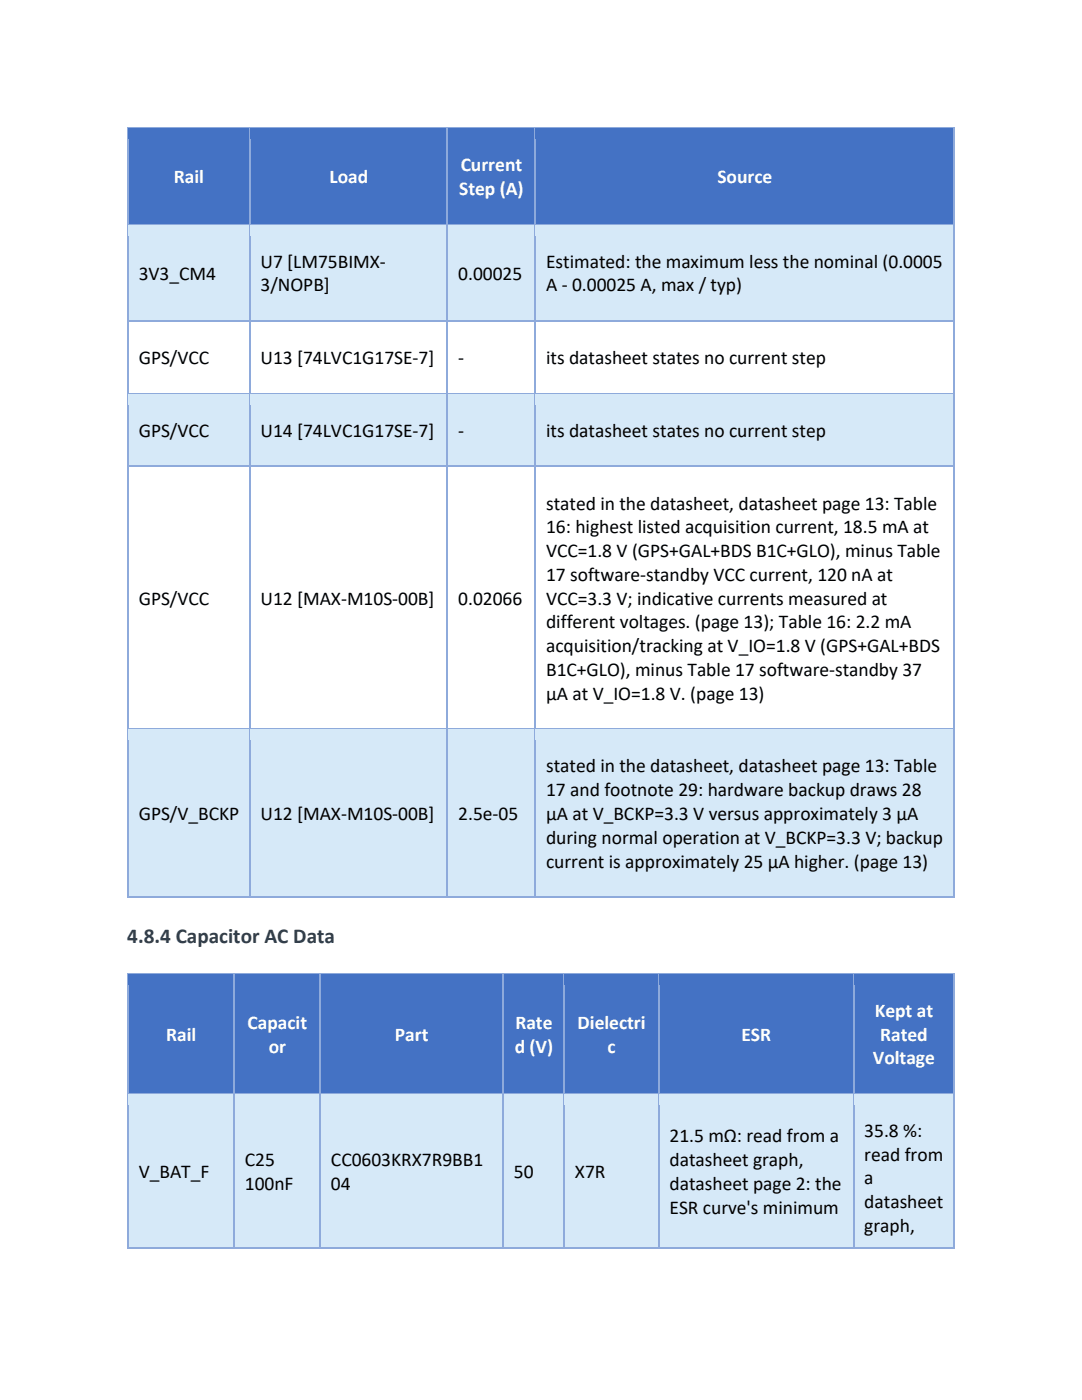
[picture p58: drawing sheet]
<svg xmlns="http://www.w3.org/2000/svg" width="216mm" height="279mm" viewBox="0 0 216 279" stroke-linecap="round" stroke-linejoin="round" font-family="sans-serif">
<defs><g id="words">
<text font-size="4.2" fill="#2c3e50" x="25.4" y="188.2">4.8.4 Capacitor AC Data</text>
<g font-size="3.9" fill="#fff">
<text x="91.9" y="34.1">Current</text>
<text x="34.7" y="36.5">Rail</text>
<text x="65.8" y="36.5">Load</text>
<text x="91.6" y="38.9">Step (A)</text>
<text x="143.1" y="36.5">Source</text>
<text x="174.5" y="202.9">Kept at</text>
<text x="33.2" y="207.7">Rail</text>
<text x="49.4" y="205.3">Capacit</text>
<text x="78.8" y="207.7">Part</text>
<text x="102.8" y="205.3">Rate</text>
<text x="115.3" y="205.3">Dielectri</text>
<text x="147.9" y="207.7">ESR</text>
<text x="175.6" y="207.7">Rated</text>
<text x="53.6" y="210.1">or</text>
<text x="102.7" y="210.1">d (V)</text>
<text x="121.2" y="210.1">c</text>
<text x="174.2" y="212.4">Voltage</text>
</g>
<g font-size="3.9">
<text x="52" y="53.4">U7 [LM75BIMX-</text>
<text x="109" y="53.4">Estimated: the maximum less the nominal (0.0005</text>
<text x="27.7" y="55.8">3V3_CM4</text>
<text x="52" y="58.2">3/NOPB]</text>
<text x="91.4" y="55.8">0.00025</text>
<text x="109" y="58.2">A - 0.00025 A, max / typ)</text>
<text x="27.7" y="72.6">GPS/VCC</text>
<text x="52" y="72.6">U13 [74LVC1G17SE-7]</text>
<text x="91.4" y="72.6">-</text>
<text x="109" y="72.6">its datasheet states no current step</text>
<text x="27.7" y="87.2">GPS/VCC</text>
<text x="52" y="87.2">U14 [74LVC1G17SE-7]</text>
<text x="91.4" y="87.2">-</text>
<text x="109" y="87.2">its datasheet states no current step</text>
<text x="109" y="101.7">stated in the datasheet, datasheet page 13: Table</text>
<text x="109" y="106.4">16: highest listed acquisition current, 18.5 mA at</text>
<text x="109" y="111.2">VCC=1.8 V (GPS+GAL+BDS B1C+GLO), minus Table</text>
<text x="109" y="115.9">17 software-standby VCC current, 120 nA at</text>
<text x="27.7" y="120.7">GPS/VCC</text>
<text x="52" y="120.7">U12 [MAX-M10S-00B]</text>
<text x="91.4" y="120.7">0.02066</text>
<text x="109" y="120.7">VCC=3.3 V; indicative currents measured at</text>
<text x="109" y="125.4">different voltages. (page 13); Table 16: 2.2 mA</text>
<text x="109" y="130.1">acquisition/tracking at V_IO=1.8 V (GPS+GAL+BDS</text>
<text x="109" y="134.9">B1C+GLO), minus Table 17 software-standby 37</text>
<text x="109" y="139.6">µA at V_IO=1.8 V. (page 13)</text>
<text x="109" y="154.1">stated in the datasheet, datasheet page 13: Table</text>
<text x="109" y="158.9">17 and footnote 29: hardware backup draws 28</text>
<text x="27.7" y="163.6">GPS/V_BCKP</text>
<text x="52" y="163.6">U12 [MAX-M10S-00B]</text>
<text x="91.4" y="163.6">2.5e-05</text>
<text x="109" y="163.7">µA at V_BCKP=3.3 V versus approximately 3 µA</text>
<text x="109" y="168.4">during normal operation at V_BCKP=3.3 V; backup</text>
<text x="109" y="173.1">current is approximately 25 µA higher. (page 13)</text>
<text x="172.5" y="226.9">35.8 %:</text>
<text x="48.9" y="232.7">C25</text>
<text x="66" y="232.7">CC0603KRX7R9BB1</text>
<text x="133.6" y="228">21.5 mΩ: read from a</text>
<text x="133.6" y="232.7">datasheet graph,</text>
<text x="172.5" y="231.6">read from</text>
<text x="27.7" y="235">V_BAT_F</text>
<text x="48.9" y="237.5">100nF</text>
<text x="66" y="237.5">04</text>
<text x="102.5" y="235">50</text>
<text x="114.7" y="235">X7R</text>
<text x="133.6" y="237.5">datasheet page 2: the</text>
<text x="172.5" y="236.4">a</text>
<text x="133.6" y="242.2">ESR curve's minimum</text>
<text x="172.5" y="241.1">datasheet</text>
<text x="172.5" y="245.9">graph,</text>
</g>
</g></defs>
<g fill="#4472c4">
<path d="M25.7 25.7h24v19h-24z"/>
<path d="M27.7 30.1h20.1v10.1h-20.1z"/>
<path d="M50 25.7h39.2v19h-39.2z"/>
<path d="M52 30.1h35.2v10.1h-35.2z"/>
<path d="M89.5 25.7h17.2v19h-17.2z"/>
<path d="M91.4 27.8h13.3v7.3h-13.3z"/>
<path d="M91.4 35.1h13.3v7.5h-13.3z"/>
<path d="M106.9 25.7h83.3v19h-83.3z"/>
<path d="M109 30.1h79.2v10.1h-79.2z"/>
</g>
<path d="M25.5 25.4v2.4" fill="none" stroke="#8eaadb" stroke-width=".25"/>
<path d="M25.4 25.4h.3v.3h-.3z" fill="#8eaadb"/>
<path d="M25.7 25.5h24" fill="none" stroke="#8eaadb" stroke-width=".25"/>
<path d="M25.7 25.7h24v2.1h-24z" fill="#4472c4"/>
<path d="M49.8 25.7v2.1" fill="none" stroke="#8eaadb" stroke-width=".25"/>
<path d="M49.7 25.4h.3v.3h-.3z" fill="#8eaadb"/>
<path d="M50 25.5h39.2" fill="none" stroke="#8eaadb" stroke-width=".25"/>
<path d="M50 25.7h39.2v2.1h-39.2z" fill="#4472c4"/>
<path d="M89.3 25.7v2.1" fill="none" stroke="#8eaadb" stroke-width=".25"/>
<path d="M89.2 25.4h.2v.3h-.2z" fill="#8eaadb"/>
<path d="M89.4 25.5h17.3" fill="none" stroke="#8eaadb" stroke-width=".25"/>
<path d="M89.4 25.7h17.3v2.1h-17.3z" fill="#4472c4"/>
<path d="M106.8 25.7v2.1" fill="none" stroke="#8eaadb" stroke-width=".25"/>
<path d="M106.7 25.4h.2v.3h-.2z" fill="#8eaadb"/>
<path d="M106.9 25.5h83.3" fill="none" stroke="#8eaadb" stroke-width=".25"/>
<path d="M106.9 25.7h83.3v2.1h-83.3z" fill="#4472c4"/>
<path d="M190.3 25.4v2.4" fill="none" stroke="#8eaadb" stroke-width=".25"/>
<path d="M190.2 25.4h.2v.3h-.2z" fill="#8eaadb"/>
<path d="M25.6 42.6h24.3v2.1h-24.3z" fill="#4472c4"/>
<path d="M25.5 27.8v16.9" fill="none" stroke="#8eaadb" stroke-width=".25"/>
<path d="M49.9 42.6h39.4v2.1h-39.4z" fill="#4472c4"/>
<path d="M49.8 27.8v16.9" fill="none" stroke="#8eaadb" stroke-width=".25"/>
<path d="M89.3 42.6h17.5v2.1h-17.5z" fill="#4472c4"/>
<path d="M89.3 27.8v16.9" fill="none" stroke="#8eaadb" stroke-width=".25"/>
<path d="M106.8 42.6h83.5v2.1h-83.5z" fill="#4472c4"/>
<path d="M106.8 27.8v16.9M190.3 27.8v16.9" fill="none" stroke="#8eaadb" stroke-width=".25"/>
<g fill="#d6e9f8">
<path d="M25.7 45h24v18.9h-24z"/>
<path d="M27.7 49.4h20.1v10h-20.1z"/>
<path d="M50 45h39.2v18.9h-39.2z"/>
<path d="M52 47.1h35.2v7.3h-35.2z"/>
<path d="M52 54.4h35.2v7.4h-35.2z"/>
<path d="M89.5 45h17.2v18.9h-17.2z"/>
<path d="M91.4 49.4h13.3v10h-13.3z"/>
<path d="M106.9 45h83.3v18.9h-83.3z"/>
<path d="M109 47.1h79.2v7.3h-79.2z"/>
<path d="M109 54.4h79.2v7.4h-79.2z"/>
</g>
<path d="M25.5 44.7v2.4M25.7 44.8h24" fill="none" stroke="#8eaadb" stroke-width=".25"/>
<path d="M25.7 45h24v2.1h-24z" fill="#d6e9f8"/>
<path d="M49.8 44.7v2.4M50 44.8h39.2" fill="none" stroke="#8eaadb" stroke-width=".25"/>
<path d="M50 45h39.2v2.1h-39.2z" fill="#d6e9f8"/>
<path d="M89.3 44.7v2.4M89.4 44.8h17.3" fill="none" stroke="#8eaadb" stroke-width=".25"/>
<path d="M89.4 45h17.3v2.1h-17.3z" fill="#d6e9f8"/>
<path d="M106.8 44.7v2.4M106.9 44.8h83.3" fill="none" stroke="#8eaadb" stroke-width=".25"/>
<path d="M106.9 45h83.3v2.1h-83.3z" fill="#d6e9f8"/>
<path d="M190.3 44.7v2.4" fill="none" stroke="#8eaadb" stroke-width=".25"/>
<path d="M25.6 61.8h24.3v2.1h-24.3z" fill="#d6e9f8"/>
<path d="M25.5 47.1v16.8" fill="none" stroke="#8eaadb" stroke-width=".25"/>
<path d="M49.9 61.8h39.4v2.1h-39.4z" fill="#d6e9f8"/>
<path d="M49.8 47.1v16.8" fill="none" stroke="#8eaadb" stroke-width=".25"/>
<path d="M89.3 61.8h17.5v2.1h-17.5z" fill="#d6e9f8"/>
<path d="M89.3 47.1v16.8" fill="none" stroke="#8eaadb" stroke-width=".25"/>
<path d="M106.8 61.8h83.5v2.1h-83.5z" fill="#d6e9f8"/>
<path d="M106.8 47.1v31.4M190.3 47.1v31.4M25.5 63.9v14.6M25.7 64.1h24M49.8 63.9v14.6M50 64.1h39.2M89.3 63.9v14.6M89.4 64.1h17.3M106.9 64.1h83.3" fill="none" stroke="#8eaadb" stroke-width=".25"/>
<g fill="#d6e9f8">
<path d="M25.7 78.7h24v14.3h-24z"/>
<path d="M27.7 80.9h20.1v9.9h-20.1z"/>
<path d="M50 78.7h39.2v14.3h-39.2z"/>
<path d="M52 80.9h35.2v9.9h-35.2z"/>
<path d="M89.5 78.7h17.2v14.3h-17.2z"/>
<path d="M91.4 80.9h13.3v9.9h-13.3z"/>
<path d="M106.9 78.7h83.3v14.3h-83.3z"/>
<path d="M109 80.9h79.2v9.9h-79.2z"/>
</g>
<path d="M25.5 78.5v2.4M25.7 78.6h24" fill="none" stroke="#8eaadb" stroke-width=".25"/>
<path d="M25.7 78.7h24v2.2h-24z" fill="#d6e9f8"/>
<path d="M49.8 78.5v2.4M50 78.6h39.2" fill="none" stroke="#8eaadb" stroke-width=".25"/>
<path d="M50 78.7h39.2v2.2h-39.2z" fill="#d6e9f8"/>
<path d="M89.3 78.5v2.4M89.4 78.6h17.3" fill="none" stroke="#8eaadb" stroke-width=".25"/>
<path d="M89.4 78.7h17.3v2.2h-17.3z" fill="#d6e9f8"/>
<path d="M106.8 78.5v2.4M106.9 78.6h83.3" fill="none" stroke="#8eaadb" stroke-width=".25"/>
<path d="M106.9 78.7h83.3v2.2h-83.3z" fill="#d6e9f8"/>
<path d="M190.3 78.5v2.4" fill="none" stroke="#8eaadb" stroke-width=".25"/>
<path d="M25.6 90.8h24.3v2.2h-24.3z" fill="#d6e9f8"/>
<path d="M25.5 80.9v12.1" fill="none" stroke="#8eaadb" stroke-width=".25"/>
<path d="M49.9 90.8h39.4v2.2h-39.4z" fill="#d6e9f8"/>
<path d="M49.8 80.9v12.1" fill="none" stroke="#8eaadb" stroke-width=".25"/>
<path d="M89.3 90.8h17.5v2.2h-17.5z" fill="#d6e9f8"/>
<path d="M89.3 80.9v12.1" fill="none" stroke="#8eaadb" stroke-width=".25"/>
<path d="M106.8 90.8h83.5v2.2h-83.5z" fill="#d6e9f8"/>
<path d="M25.5 93v52.4M25.7 93.1h24M49.8 93v52.4M50 93.1h39.2M89.3 93v52.4M89.4 93.1h17.3M106.8 80.9v64.5M106.9 93.1h83.3M190.3 80.9v64.5" fill="none" stroke="#8eaadb" stroke-width=".25"/>
<g fill="#d6e9f8">
<path d="M25.7 145.6h24v33.3h-24z"/>
<path d="M27.7 157.2h20.1v10.1h-20.1z"/>
<path d="M50 145.6h39.2v33.3h-39.2z"/>
<path d="M52 157.2h35.2v10.1h-35.2z"/>
<path d="M89.5 145.6h17.2v33.3h-17.2z"/>
<path d="M91.4 157.2h13.3v10.1h-13.3z"/>
<path d="M106.9 145.6h83.3v33.3h-83.3z"/>
<path d="M109 147.7h79.2v7.5h-79.2z"/>
<path d="M109 155.2h79.2v4.7h-79.2z"/>
<path d="M109 159.9h79.2v4.8h-79.2z"/>
<path d="M109 164.7h79.2v4.7h-79.2z"/>
<path d="M109 169.4h79.2v7.4h-79.2z"/>
</g>
<path d="M25.5 145.4v2.3M25.7 145.5h24" fill="none" stroke="#8eaadb" stroke-width=".25"/>
<path d="M25.7 145.6h24v2.1h-24z" fill="#d6e9f8"/>
<path d="M49.8 145.4v2.3M50 145.5h39.2" fill="none" stroke="#8eaadb" stroke-width=".25"/>
<path d="M50 145.6h39.2v2.1h-39.2z" fill="#d6e9f8"/>
<path d="M89.3 145.4v2.3M89.4 145.5h17.3" fill="none" stroke="#8eaadb" stroke-width=".25"/>
<path d="M89.4 145.6h17.3v2.1h-17.3z" fill="#d6e9f8"/>
<path d="M106.8 145.4v2.3M106.9 145.5h83.3" fill="none" stroke="#8eaadb" stroke-width=".25"/>
<path d="M106.9 145.6h83.3v2.1h-83.3z" fill="#d6e9f8"/>
<path d="M190.3 145.4v2.3" fill="none" stroke="#8eaadb" stroke-width=".25"/>
<path d="M25.6 176.8h24.3v2.1h-24.3z" fill="#d6e9f8"/>
<path d="M25.5 147.7v31.2" fill="none" stroke="#8eaadb" stroke-width=".25"/>
<path d="M25.4 178.9h.3v.3h-.3z" fill="#8eaadb"/>
<path d="M25.7 179h24" fill="none" stroke="#8eaadb" stroke-width=".25"/>
<path d="M49.9 176.8h39.4v2.1h-39.4z" fill="#d6e9f8"/>
<path d="M49.8 147.7v31.2" fill="none" stroke="#8eaadb" stroke-width=".25"/>
<path d="M49.7 178.9h.3v.3h-.3z" fill="#8eaadb"/>
<path d="M50 179h39.2" fill="none" stroke="#8eaadb" stroke-width=".25"/>
<path d="M89.3 176.8h17.5v2.1h-17.5z" fill="#d6e9f8"/>
<path d="M89.3 147.7v31.2" fill="none" stroke="#8eaadb" stroke-width=".25"/>
<path d="M89.2 178.9h.2v.3h-.2z" fill="#8eaadb"/>
<path d="M89.4 179h17.3" fill="none" stroke="#8eaadb" stroke-width=".25"/>
<path d="M106.8 176.8h83.5v2.1h-83.5z" fill="#d6e9f8"/>
<path d="M106.8 147.7v31.2" fill="none" stroke="#8eaadb" stroke-width=".25"/>
<path d="M106.7 178.9h.2v.3h-.2z" fill="#8eaadb"/>
<path d="M190.3 147.7v31.2M106.9 179h83.3" fill="none" stroke="#8eaadb" stroke-width=".25"/>
<path d="M190.2 178.9h.2v.3h-.2z" fill="#8eaadb"/>
<g fill="#4472c4">
<path d="M25.7 194.5h20.9v23.7h-20.9z"/>
<path d="M27.7 201.3h16.9v10h-16.9z"/>
<path d="M46.8 194.5h17v23.7h-17z"/>
<path d="M48.9 199h12.9v7.3h-12.9z"/>
<path d="M48.9 206.3h12.9v7.4h-12.9z"/>
<path d="M64.1 194.5h36.1v23.7h-36.1z"/>
<path d="M66 201.3h32.3v10h-32.3z"/>
<path d="M100.5 194.5h12v23.7h-12z"/>
<path d="M102.5 199h8v7.3h-8z"/>
<path d="M102.5 206.3h8v7.4h-8z"/>
<path d="M112.8 194.5h18.6v23.7h-18.6z"/>
<path d="M114.7 199h14.7v7.3h-14.7z"/>
<path d="M114.7 206.3h14.7v7.4h-14.7z"/>
<path d="M131.7 194.5h38.5v23.7h-38.5z"/>
<path d="M133.6 201.3h34.6v10h-34.6z"/>
<path d="M170.4 194.5h19.8v23.7h-19.8z"/>
<path d="M172.5 196.6h15.7v7.4h-15.7z"/>
<path d="M172.5 204h15.7v4.7h-15.7z"/>
<path d="M172.5 208.7h15.7v7.4h-15.7z"/>
</g>
<path d="M25.5 194.2v2.4" fill="none" stroke="#8eaadb" stroke-width=".25"/>
<path d="M25.4 194.2h.3v.3h-.3z" fill="#8eaadb"/>
<path d="M25.7 194.4h20.9" fill="none" stroke="#8eaadb" stroke-width=".25"/>
<path d="M25.7 194.5h20.9v2.1h-20.9z" fill="#4472c4"/>
<path d="M46.7 194.5v2.1" fill="none" stroke="#8eaadb" stroke-width=".25"/>
<path d="M46.6 194.2h.2v.3h-.2z" fill="#8eaadb"/>
<path d="M46.8 194.4h17" fill="none" stroke="#8eaadb" stroke-width=".25"/>
<path d="M46.8 194.5h17v2.1h-17z" fill="#4472c4"/>
<path d="M63.9 194.5v2.1" fill="none" stroke="#8eaadb" stroke-width=".25"/>
<path d="M63.8 194.2h.2v.3h-.2z" fill="#8eaadb"/>
<path d="M64 194.4h36.2" fill="none" stroke="#8eaadb" stroke-width=".25"/>
<path d="M64 194.5h36.2v2.1h-36.2z" fill="#4472c4"/>
<path d="M100.4 194.5v2.1" fill="none" stroke="#8eaadb" stroke-width=".25"/>
<path d="M100.2 194.2h.3v.3h-.3z" fill="#8eaadb"/>
<path d="M100.5 194.4h11.9" fill="none" stroke="#8eaadb" stroke-width=".25"/>
<path d="M100.5 194.5h11.9v2.1h-11.9z" fill="#4472c4"/>
<path d="M112.6 194.5v2.1" fill="none" stroke="#8eaadb" stroke-width=".25"/>
<path d="M112.4 194.2h.3v.3h-.3z" fill="#8eaadb"/>
<path d="M112.7 194.4h18.6" fill="none" stroke="#8eaadb" stroke-width=".25"/>
<path d="M112.7 194.5h18.6v2.1h-18.6z" fill="#4472c4"/>
<path d="M131.4 194.5v2.1" fill="none" stroke="#8eaadb" stroke-width=".25"/>
<path d="M131.3 194.2h.3v.3h-.3z" fill="#8eaadb"/>
<path d="M131.6 194.4h38.6" fill="none" stroke="#8eaadb" stroke-width=".25"/>
<path d="M131.6 194.5h38.6v2.1h-38.6z" fill="#4472c4"/>
<path d="M170.3 194.5v2.1" fill="none" stroke="#8eaadb" stroke-width=".25"/>
<path d="M170.2 194.2h.2v.3h-.2z" fill="#8eaadb"/>
<path d="M170.4 194.4h19.8" fill="none" stroke="#8eaadb" stroke-width=".25"/>
<path d="M170.4 194.5h19.8v2.1h-19.8z" fill="#4472c4"/>
<path d="M190.3 194.2v2.4" fill="none" stroke="#8eaadb" stroke-width=".25"/>
<path d="M190.2 194.2h.2v.3h-.2z" fill="#8eaadb"/>
<path d="M25.6 216.1h21.1v2.1h-21.1z" fill="#4472c4"/>
<path d="M25.5 196.6v21.6" fill="none" stroke="#8eaadb" stroke-width=".25"/>
<path d="M46.7 216.1h17.2v2.1h-17.2z" fill="#4472c4"/>
<path d="M46.7 196.6v21.6" fill="none" stroke="#8eaadb" stroke-width=".25"/>
<path d="M63.9 216.1h36.5v2.1h-36.5z" fill="#4472c4"/>
<path d="M63.9 196.6v21.6" fill="none" stroke="#8eaadb" stroke-width=".25"/>
<path d="M100.4 216.1h12.2v2.1h-12.2z" fill="#4472c4"/>
<path d="M100.4 196.6v21.6" fill="none" stroke="#8eaadb" stroke-width=".25"/>
<path d="M112.6 216.1h18.9v2.1h-18.9z" fill="#4472c4"/>
<path d="M112.6 196.6v21.6" fill="none" stroke="#8eaadb" stroke-width=".25"/>
<path d="M131.5 216.1h38.8v2.1h-38.8z" fill="#4472c4"/>
<path d="M131.4 196.6v21.6" fill="none" stroke="#8eaadb" stroke-width=".25"/>
<path d="M170.3 216.1h20v2.1h-20z" fill="#4472c4"/>
<path d="M170.3 196.6v21.6M190.3 196.6v21.6" fill="none" stroke="#8eaadb" stroke-width=".25"/>
<g fill="#d6e9f8">
<path d="M25.7 218.4h20.9v30.6h-20.9z"/>
<path d="M27.7 228.7h16.9v10.1h-16.9z"/>
<path d="M46.8 218.4h17v30.6h-17z"/>
<path d="M48.9 226.3h12.9v7.5h-12.9z"/>
<path d="M48.9 233.8h12.9v7.3h-12.9z"/>
<path d="M64.1 218.4h36.1v30.6h-36.1z"/>
<path d="M66 226.3h32.3v7.5h-32.3z"/>
<path d="M66 233.8h32.3v7.3h-32.3z"/>
<path d="M100.5 218.4h12v30.6h-12z"/>
<path d="M102.5 228.7h8v10.1h-8z"/>
<path d="M112.8 218.4h18.6v30.6h-18.6z"/>
<path d="M114.7 228.7h14.7v10.1h-14.7z"/>
<path d="M131.7 218.4h38.5v30.6h-38.5z"/>
<path d="M133.6 221.7h34.6v7.3h-34.6z"/>
<path d="M133.6 229h34.6v4.8h-34.6z"/>
<path d="M133.6 233.8h34.6v4.7h-34.6z"/>
<path d="M133.6 238.5h34.6v7.4h-34.6z"/>
<path d="M170.4 218.4h19.8v30.6h-19.8z"/>
<path d="M172.5 220.6h15.7v7.3h-15.7z"/>
<path d="M172.5 227.9h15.7v4.8h-15.7z"/>
<path d="M172.5 232.7h15.7v4.7h-15.7z"/>
<path d="M172.5 237.4h15.7v4.7h-15.7z"/>
<path d="M172.5 242.1h15.7v4.8h-15.7z"/>
</g>
<path d="M25.5 218.2v2.4M25.7 218.3h20.9" fill="none" stroke="#8eaadb" stroke-width=".25"/>
<path d="M25.7 218.4h20.9v2.2h-20.9z" fill="#d6e9f8"/>
<path d="M46.7 218.2v2.4M46.8 218.3h17" fill="none" stroke="#8eaadb" stroke-width=".25"/>
<path d="M46.8 218.4h17v2.2h-17z" fill="#d6e9f8"/>
<path d="M63.9 218.2v2.4M64 218.3h36.2" fill="none" stroke="#8eaadb" stroke-width=".25"/>
<path d="M64 218.4h36.2v2.2h-36.2z" fill="#d6e9f8"/>
<path d="M100.4 218.2v2.4M100.5 218.3h11.9" fill="none" stroke="#8eaadb" stroke-width=".25"/>
<path d="M100.5 218.4h11.9v2.2h-11.9z" fill="#d6e9f8"/>
<path d="M112.6 218.2v2.4M112.7 218.3h18.6" fill="none" stroke="#8eaadb" stroke-width=".25"/>
<path d="M112.7 218.4h18.6v2.2h-18.6z" fill="#d6e9f8"/>
<path d="M131.4 218.2v2.4M131.6 218.3h38.6" fill="none" stroke="#8eaadb" stroke-width=".25"/>
<path d="M131.6 218.4h38.6v2.2h-38.6z" fill="#d6e9f8"/>
<path d="M170.3 218.2v2.4M170.4 218.3h19.8" fill="none" stroke="#8eaadb" stroke-width=".25"/>
<path d="M170.4 218.4h19.8v2.2h-19.8z" fill="#d6e9f8"/>
<path d="M190.3 218.2v2.4" fill="none" stroke="#8eaadb" stroke-width=".25"/>
<path d="M25.6 246.9h21.1v2.1h-21.1z" fill="#d6e9f8"/>
<path d="M25.5 220.6v28.4" fill="none" stroke="#8eaadb" stroke-width=".25"/>
<path d="M25.4 249h.3v.3h-.3z" fill="#8eaadb"/>
<path d="M25.7 249.1h20.9" fill="none" stroke="#8eaadb" stroke-width=".25"/>
<path d="M46.7 246.9h17.2v2.1h-17.2z" fill="#d6e9f8"/>
<path d="M46.7 220.6v28.4" fill="none" stroke="#8eaadb" stroke-width=".25"/>
<path d="M46.6 249h.2v.3h-.2z" fill="#8eaadb"/>
<path d="M46.8 249.1h17" fill="none" stroke="#8eaadb" stroke-width=".25"/>
<path d="M63.9 246.9h36.5v2.1h-36.5z" fill="#d6e9f8"/>
<path d="M63.9 220.6v28.4" fill="none" stroke="#8eaadb" stroke-width=".25"/>
<path d="M63.8 249h.2v.3h-.2z" fill="#8eaadb"/>
<path d="M64 249.1h36.2" fill="none" stroke="#8eaadb" stroke-width=".25"/>
<path d="M100.4 246.9h12.2v2.1h-12.2z" fill="#d6e9f8"/>
<path d="M100.4 220.6v28.4" fill="none" stroke="#8eaadb" stroke-width=".25"/>
<path d="M100.2 249h.3v.3h-.3z" fill="#8eaadb"/>
<path d="M100.5 249.1h11.9" fill="none" stroke="#8eaadb" stroke-width=".25"/>
<path d="M112.6 246.9h18.9v2.1h-18.9z" fill="#d6e9f8"/>
<path d="M112.6 220.6v28.4" fill="none" stroke="#8eaadb" stroke-width=".25"/>
<path d="M112.4 249h.3v.3h-.3z" fill="#8eaadb"/>
<path d="M112.7 249.1h18.6" fill="none" stroke="#8eaadb" stroke-width=".25"/>
<path d="M131.5 246.9h38.8v2.1h-38.8z" fill="#d6e9f8"/>
<path d="M131.4 220.6v28.4" fill="none" stroke="#8eaadb" stroke-width=".25"/>
<path d="M131.3 249h.3v.3h-.3z" fill="#8eaadb"/>
<path d="M131.6 249.1h38.6" fill="none" stroke="#8eaadb" stroke-width=".25"/>
<path d="M170.3 246.9h20v2.1h-20z" fill="#d6e9f8"/>
<path d="M170.3 220.6v28.4" fill="none" stroke="#8eaadb" stroke-width=".25"/>
<path d="M170.2 249h.2v.3h-.2z" fill="#8eaadb"/>
<path d="M190.3 220.6v28.4M170.4 249.1h19.8" fill="none" stroke="#8eaadb" stroke-width=".25"/>
<path d="M190.2 249h.2v.3h-.2z" fill="#8eaadb"/>
<use href="#words"/>
</svg>
